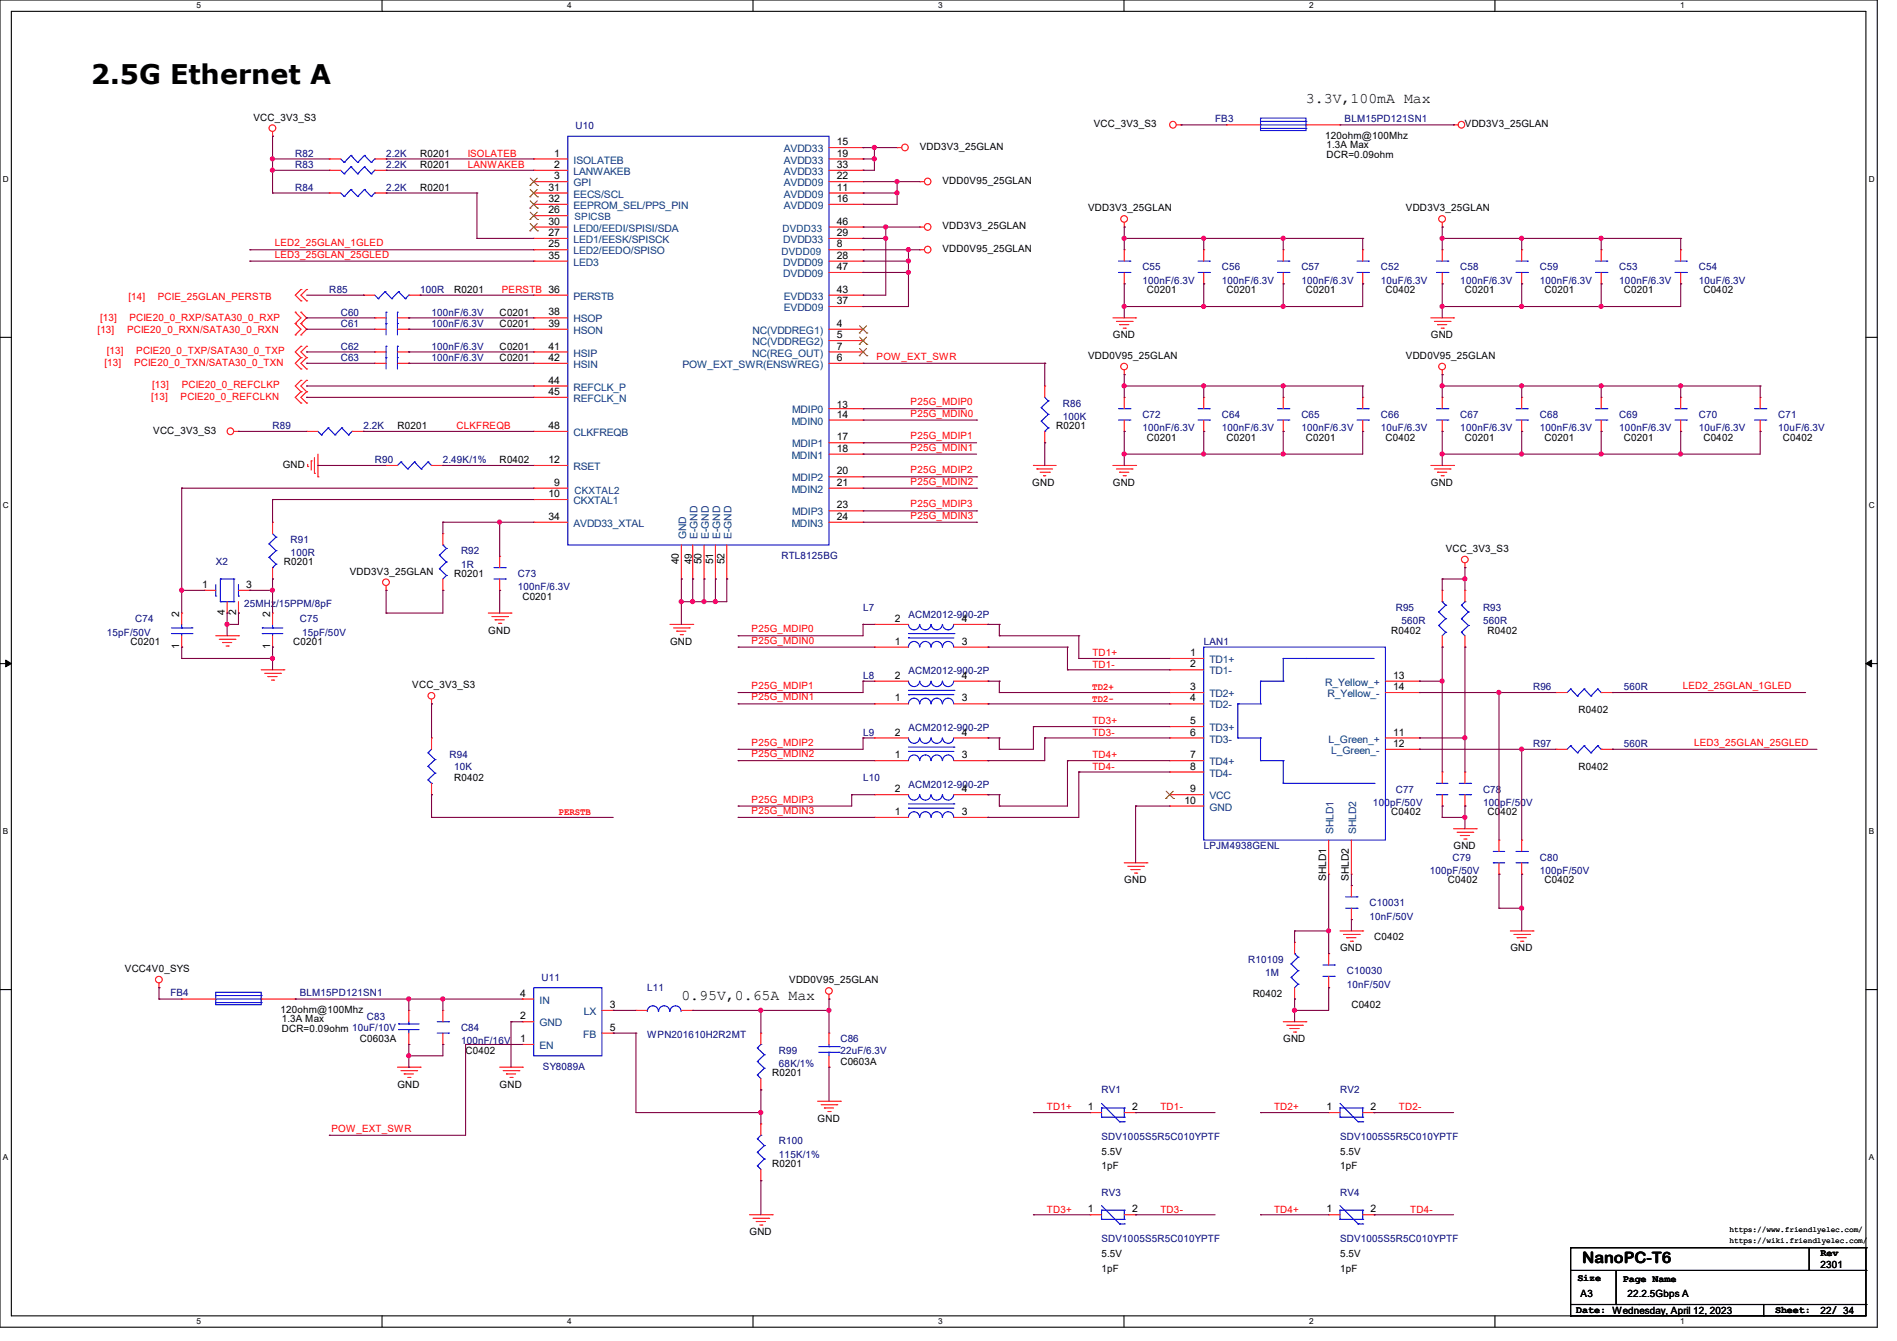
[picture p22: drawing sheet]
<svg xmlns="http://www.w3.org/2000/svg" width="297mm" height="210mm" viewBox="0 0 297 210" stroke-linecap="round" stroke-linejoin="round" font-family="sans-serif">
<defs><g id="words">
<text font-size="4.2" x="14.2" y="13.1">2.5G Ethernet A</text>
<text font-size="2.5" x="247.7" y="197.7">NanoPC-T6</text>
<g font-size="2.3">
<text x="204.5" y="16.1">3.3V,100mA Max</text>
<text x="106.7" y="156.5">0.95V,0.65A Max</text>
</g>
<g font-size="1.6">
<text x="39.7" y="18.9">VCC_3V3_S3</text>
<text x="131" y="22.7">15</text>
<text x="144" y="23.5">VDD3V3_25GLAN</text>
<text x="171.2" y="19.9">VCC_3V3_S3</text>
<text x="207.5" y="21.7">120ohm@100Mhz</text>
<text x="207.7" y="23.1">1.3A Max</text>
<text x="229.4" y="19.9">VDD3V3_25GLAN</text>
<text x="65.8" y="29.9">R0201</text>
<text x="65.8" y="24.6">R0201</text>
<text x="65.8" y="26.3">R0201</text>
<text x="85.9" y="29.8">31</text>
<text x="86.8" y="24.5">1</text>
<text x="86.8" y="26.3">2</text>
<text x="86.8" y="28.1">3</text>
<text x="131" y="29.8">11</text>
<text x="131" y="24.5">19</text>
<text x="131" y="28.1">22</text>
<text x="131" y="26.3">33</text>
<text x="147.6" y="28.8">VDD0V95_25GLAN</text>
<text x="207.7" y="24.7">DCR=0.09ohm</text>
<text x="85.9" y="33.4">26</text>
<text x="85.9" y="35.2">30</text>
<text x="85.9" y="31.6">32</text>
<text x="131" y="31.6">16</text>
<text x="131" y="35.2">46</text>
<text x="147.6" y="35.9">VDD3V3_25GLAN</text>
<text x="170.3" y="33.1">VDD3V3_25GLAN</text>
<text x="220.1" y="33.1">VDD3V3_25GLAN</text>
<text x="85.9" y="38.7">25</text>
<text x="85.9" y="37">27</text>
<text x="85.9" y="40.5">35</text>
<text x="131" y="38.7">8</text>
<text x="131" y="40.5">28</text>
<text x="131" y="37">29</text>
<text x="147.6" y="39.5">VDD0V95_25GLAN</text>
<text x="71.1" y="45.9">R0201</text>
<text x="131" y="47.6">37</text>
<text x="131" y="45.8">43</text>
<text x="131" y="42.3">47</text>
<text x="179.6" y="45.9">C0201</text>
<text x="192" y="45.9">C0201</text>
<text x="204.5" y="45.9">C0201</text>
<text x="216.9" y="45.9">C0402</text>
<text x="229.4" y="45.9">C0201</text>
<text x="241.8" y="45.9">C0201</text>
<text x="254.3" y="45.9">C0201</text>
<text x="266.7" y="45.9">C0402</text>
<text x="78.2" y="51.2">C0201</text>
<text x="78.2" y="49.4">C0201</text>
<text x="85.9" y="49.4">38</text>
<text x="85.9" y="51.2">39</text>
<text x="131" y="51.2">4</text>
<text x="131" y="53">5</text>
<text x="174.2" y="53">GND</text>
<text x="224" y="53">GND</text>
<text x="78.2" y="54.8">C0201</text>
<text x="78.2" y="56.6">C0201</text>
<text x="85.9" y="54.7">41</text>
<text x="85.9" y="56.5">42</text>
<text x="131" y="56.5">6</text>
<text x="131" y="54.7">7</text>
<text x="170.3" y="56.2">VDD0V95_25GLAN</text>
<text x="220.1" y="56.2">VDD0V95_25GLAN</text>
<text x="85.9" y="60.1">44</text>
<text x="85.9" y="61.8">45</text>
<text x="131" y="65.4">14</text>
<text x="131" y="63.8">13</text>
<text x="24" y="67.9">VCC_3V3_S3</text>
<text x="62.2" y="67.2">R0201</text>
<text x="85.9" y="67.2">48</text>
<text x="131" y="69">17</text>
<text x="131" y="70.7">18</text>
<text x="165.4" y="67.2">R0201</text>
<text x="179.6" y="69">C0201</text>
<text x="192" y="69">C0201</text>
<text x="204.5" y="69">C0201</text>
<text x="216.9" y="69">C0402</text>
<text x="229.4" y="69">C0201</text>
<text x="241.8" y="69">C0201</text>
<text x="254.3" y="69">C0201</text>
<text x="266.7" y="69">C0402</text>
<text x="279.1" y="69">C0402</text>
<text x="44.3" y="73.3">GND</text>
<text x="78.2" y="72.6">R0402</text>
<text x="85.9" y="77.9">10</text>
<text x="85.9" y="72.5">12</text>
<text x="86.8" y="76.1">9</text>
<text x="131" y="74.3">20</text>
<text x="131" y="76.1">21</text>
<text x="161.6" y="76.1">GND</text>
<text x="174.2" y="76.1">GND</text>
<text x="224" y="76.1">GND</text>
<text x="85.9" y="81.4">34</text>
<text x="131" y="79.6">23</text>
<text x="131" y="81.4">24</text>
<text x="44.4" y="88.6">R0201</text>
<text x="54.8" y="90">VDD3V3_25GLAN</text>
<text x="106.3" y="88.3" transform="rotate(-90 106.3 88.3)">40</text>
<text x="108.3" y="88.3" transform="rotate(-90 108.3 88.3)">49</text>
<text x="109.9" y="88.3" transform="rotate(-90 109.9 88.3)">50</text>
<text x="111.6" y="88.3" transform="rotate(-90 111.6 88.3)">51</text>
<text x="113.4" y="88.3" transform="rotate(-90 113.4 88.3)">52</text>
<text x="226.4" y="86.4">VCC_3V3_S3</text>
<text x="31.7" y="92.1">1</text>
<text x="38.6" y="92.1">3</text>
<text x="71.1" y="90.3">R0201</text>
<text x="81.8" y="93.9">C0201</text>
<text x="20.4" y="101">C0201</text>
<text x="28.1" y="101.7" transform="rotate(-90 28.1 101.7)">1</text>
<text x="28.1" y="96.6" transform="rotate(-90 28.1 96.6)">2</text>
<text x="35.2" y="96.3" transform="rotate(-90 35.2 96.3)">4</text>
<text x="37" y="96.3" transform="rotate(-90 37 96.3)">2</text>
<text x="42.3" y="101.7" transform="rotate(-90 42.3 101.7)">1</text>
<text x="42.3" y="96.6" transform="rotate(-90 42.3 96.6)">2</text>
<text x="45.9" y="101">C0201</text>
<text x="76.5" y="99.2">GND</text>
<text x="104.9" y="101">GND</text>
<text x="140.1" y="101">1</text>
<text x="140.1" y="97.4">2</text>
<text x="150.6" y="101">3</text>
<text x="150.6" y="97.4">4</text>
<text x="217.8" y="99.2">R0402</text>
<text x="232.9" y="99.2">R0402</text>
<text x="64.6" y="107.8">VCC_3V3_S3</text>
<text x="140.1" y="106.3">2</text>
<text x="150.6" y="106.3">4</text>
<text x="186.3" y="102.7">1</text>
<text x="186.3" y="104.5">2</text>
<text x="218.1" y="106.3">13</text>
<text x="140.1" y="109.9">1</text>
<text x="150.6" y="109.9">3</text>
<text x="186.3" y="113.4">5</text>
<text x="186.3" y="108.1">3</text>
<text x="186.3" y="109.9">4</text>
<text x="218.1" y="108.1">14</text>
<text x="247.1" y="111.7">R0402</text>
<text x="140.1" y="118.7">1</text>
<text x="140.1" y="115.2">2</text>
<text x="150.6" y="118.7">3</text>
<text x="150.6" y="115.2">4</text>
<text x="186.3" y="115.2">6</text>
<text x="186.3" y="118.7">7</text>
<text x="218.1" y="115.2">11</text>
<text x="218.1" y="117">12</text>
<text x="71.1" y="122.3">R0402</text>
<text x="140.1" y="124.1">2</text>
<text x="150.6" y="124.1">4</text>
<text x="185.5" y="125.9">10</text>
<text x="186.3" y="124.1">9</text>
<text x="186.3" y="120.5">8</text>
<text x="247.1" y="120.6">R0402</text>
<text x="140.1" y="127.6">1</text>
<text x="150.6" y="127.6">3</text>
<text x="217.8" y="127.7">C0402</text>
<text x="232.9" y="127.7">C0402</text>
<text x="227.6" y="133">GND</text>
<text x="176" y="138.3">GND</text>
<text x="207.6" y="138" transform="rotate(-90 207.6 138)">SHLD1</text>
<text x="211.2" y="138" transform="rotate(-90 211.2 138)">SHLD2</text>
<text x="226.7" y="138.3">C0402</text>
<text x="241.8" y="138.3">C0402</text>
<text x="209.8" y="149">GND</text>
<text x="215.1" y="147.2">C0402</text>
<text x="236.5" y="149">GND</text>
<text x="19.6" y="152.2">VCC4V0_SYS</text>
<text x="123.6" y="154">VDD0V95_25GLAN</text>
<text x="43.9" y="158.6">120ohm@100Mhz</text>
<text x="44.1" y="160">1.3A Max</text>
<text x="44.1" y="161.6">DCR=0.09ohm 10uF/10V</text>
<text x="81.4" y="159.6">2</text>
<text x="81.4" y="156.1">4</text>
<text x="95.5" y="157.9">3</text>
<text x="95.5" y="161.4">5</text>
<text x="196.1" y="156.1">R0402</text>
<text x="211.6" y="157.9">C0402</text>
<text x="56.3" y="163.2">C0603A</text>
<text x="72.9" y="165">C0402</text>
<text x="81.4" y="163.2">1</text>
<text x="131.6" y="166.8">C0603A</text>
<text x="200.9" y="163.2">GND</text>
<text x="62.2" y="170.3">GND</text>
<text x="78.2" y="170.3">GND</text>
<text x="120.9" y="168.6">R0201</text>
<text x="170.3" y="173.9">1</text>
<text x="177.2" y="173.9">2</text>
<text x="207.7" y="173.9">1</text>
<text x="214.6" y="173.9">2</text>
<text x="128" y="175.7">GND</text>
<text x="120.9" y="182.8">R0201</text>
<text x="172.5" y="180.8">5.5V</text>
<text x="172.5" y="183.1">1pF</text>
<text x="209.8" y="180.8">5.5V</text>
<text x="209.8" y="183.1">1pF</text>
<text x="170.3" y="189.9">1</text>
<text x="177.2" y="189.9">2</text>
<text x="207.7" y="189.9">1</text>
<text x="214.6" y="189.9">2</text>
<text x="117.3" y="193.5">GND</text>
<text x="172.5" y="196.8">5.5V</text>
<text x="209.8" y="196.8">5.5V</text>
<text x="285" y="196.7">Rev</text>
<text x="172.5" y="199.1">1pF</text>
<text x="209.8" y="199.1">1pF</text>
<text x="247" y="200.6">Size</text>
<text x="247.5" y="203.1">A3</text>
<text x="254.1" y="200.7">Page Name</text>
<text x="254.8" y="203.1">22.2.5Gbps A</text>
<text x="285" y="198.6">2301</text>
<text x="246.8" y="205.6">Date: Wednesday, April 12, 2023</text>
<text x="277.9" y="205.6">Sheet:</text>
<text x="285" y="205.7">22/ 34</text>
</g>
<g font-size="1.6" fill="#000080">
<text x="90.1" y="20.3">U10</text>
<text x="190.2" y="19">FB3</text>
<text x="210.5" y="19">BLM15PD121SN1</text>
<text x="46.2" y="29.9">R84</text>
<text x="46.2" y="24.6">R82</text>
<text x="46.2" y="26.3">R83</text>
<text x="60.5" y="29.9">2.2K</text>
<text x="60.5" y="24.6">2.2K</text>
<text x="60.5" y="26.3">2.2K</text>
<text x="51.6" y="45.9">R85</text>
<text x="65.8" y="45.9">100R</text>
<text x="178.9" y="42.3">C55</text>
<text x="178.9" y="44.4">100nF/6.3V</text>
<text x="191.3" y="42.3">C56</text>
<text x="191.3" y="44.4">100nF/6.3V</text>
<text x="203.7" y="42.3">C57</text>
<text x="203.7" y="44.4">100nF/6.3V</text>
<text x="216.2" y="42.3">C52</text>
<text x="216.2" y="44.4">10uF/6.3V</text>
<text x="228.6" y="42.3">C58</text>
<text x="228.6" y="44.4">100nF/6.3V</text>
<text x="241.1" y="42.3">C59</text>
<text x="241.1" y="44.4">100nF/6.3V</text>
<text x="253.5" y="42.3">C53</text>
<text x="253.5" y="44.4">100nF/6.3V</text>
<text x="266" y="42.3">C54</text>
<text x="266" y="44.4">10uF/6.3V</text>
<text x="53.3" y="51.2">C61</text>
<text x="53.3" y="49.4">C60</text>
<text x="67.6" y="51.2">100nF/6.3V</text>
<text x="67.6" y="49.4">100nF/6.3V</text>
<text x="53.3" y="54.8">C62</text>
<text x="53.3" y="56.6">C63</text>
<text x="67.6" y="54.8">100nF/6.3V</text>
<text x="67.6" y="56.6">100nF/6.3V</text>
<text x="166.4" y="63.7">R86</text>
<text x="166.4" y="65.8">100K</text>
<text x="178.9" y="65.4">C72</text>
<text x="191.3" y="65.4">C64</text>
<text x="203.7" y="65.4">C65</text>
<text x="216.2" y="65.4">C66</text>
<text x="228.6" y="65.4">C67</text>
<text x="241.1" y="65.4">C68</text>
<text x="253.5" y="65.4">C69</text>
<text x="266" y="65.4">C70</text>
<text x="278.4" y="65.4">C71</text>
<text x="42.7" y="67.2">R89</text>
<text x="56.9" y="67.2">2.2K</text>
<text x="178.9" y="67.6">100nF/6.3V</text>
<text x="191.3" y="67.6">100nF/6.3V</text>
<text x="203.7" y="67.6">100nF/6.3V</text>
<text x="216.2" y="67.6">10uF/6.3V</text>
<text x="228.6" y="67.6">100nF/6.3V</text>
<text x="241.1" y="67.6">100nF/6.3V</text>
<text x="253.5" y="67.6">100nF/6.3V</text>
<text x="266" y="67.6">10uF/6.3V</text>
<text x="278.4" y="67.6">10uF/6.3V</text>
<text x="58.7" y="72.6">R90</text>
<text x="69.3" y="72.6">2.49K/1%</text>
<text x="33.8" y="88.6">X2</text>
<text x="45.5" y="85">R91</text>
<text x="45.5" y="87.1">100R</text>
<text x="72.2" y="86.8">R92</text>
<text x="72.2" y="88.9">1R</text>
<text x="122.3" y="87.5">RTL8125BG</text>
<text x="38.2" y="95.1">25MHz/15PPM/8pF</text>
<text x="81.1" y="90.3">C73</text>
<text x="81.1" y="92.5">100nF/6.3V</text>
<text x="135.1" y="95.7">L7</text>
<text x="218.5" y="95.7">R95</text>
<text x="232.2" y="95.7">R93</text>
<text x="16.7" y="99.6">15pF/50V</text>
<text x="21.2" y="97.4">C74</text>
<text x="46.9" y="97.4">C75</text>
<text x="47.3" y="99.6">15pF/50V</text>
<text x="142.2" y="96.7">ACM2012-900-2P</text>
<text x="188.5" y="101">LAN1</text>
<text x="219.4" y="97.8">560R</text>
<text x="232.2" y="97.8">560R</text>
<text x="135.1" y="106.3">L8</text>
<text x="142.2" y="105.6">ACM2012-900-2P</text>
<text x="240" y="108.1">R96</text>
<text x="254.3" y="108.1">560R</text>
<text x="70.4" y="118.8">R94</text>
<text x="135.1" y="115.2">L9</text>
<text x="142.2" y="114.5">ACM2012-900-2P</text>
<text x="240" y="117">R97</text>
<text x="254.3" y="117">560R</text>
<text x="71.1" y="120.6">10K</text>
<text x="135.1" y="122.3">L10</text>
<text x="142.2" y="123.4">ACM2012-900-2P</text>
<text x="218.5" y="124.1">C77</text>
<text x="232.2" y="124.1">C78</text>
<text x="215" y="126.2">100pF/50V</text>
<text x="232.2" y="126.2">100pF/50V</text>
<text x="188.5" y="133">LPJM4938GENL</text>
<text x="223.9" y="136.9">100pF/50V</text>
<text x="227.4" y="134.8">C79</text>
<text x="241.1" y="134.8">C80</text>
<text x="241.1" y="136.9">100pF/50V</text>
<text x="214.4" y="141.9">C10031</text>
<text x="214.4" y="144">10nF/50V</text>
<text x="26.7" y="156">FB4</text>
<text x="46.9" y="156">BLM15PD121SN1</text>
<text x="84.8" y="153.6">U11</text>
<text x="101.3" y="155.2">L11</text>
<text x="195.4" y="150.8">R10109</text>
<text x="198.1" y="152.9">1M</text>
<text x="210.9" y="152.6">C10030</text>
<text x="210.9" y="154.7">10nF/50V</text>
<text x="57.4" y="159.7">C83</text>
<text x="72.2" y="161.5">C84</text>
<text x="72.2" y="163.6">100nF/16V</text>
<text x="85" y="167.5">SY8089A</text>
<text x="101.3" y="162.5">WPN201610H2R2MT</text>
<text x="122" y="165">R99</text>
<text x="122" y="167.1">68K/1%</text>
<text x="131.6" y="163.2">C86</text>
<text x="131.6" y="165">22uF/6.3V</text>
<text x="172.5" y="171.2">RV1</text>
<text x="209.8" y="171.2">RV2</text>
<text x="122" y="179.2">R100</text>
<text x="172.5" y="178.5">SDV1005S5R5C010YPTF</text>
<text x="209.8" y="178.5">SDV1005S5R5C010YPTF</text>
<text x="122" y="181.4">115K/1%</text>
<text x="172.5" y="187.2">RV3</text>
<text x="209.8" y="187.2">RV4</text>
<text x="172.5" y="194.5">SDV1005S5R5C010YPTF</text>
<text x="209.8" y="194.5">SDV1005S5R5C010YPTF</text>
</g>
<g font-size="1.6" fill="#004080">
<text x="122.7" y="23.8">AVDD33</text>
<text x="89.8" y="25.6">ISOLATEB</text>
<text x="89.8" y="27.4">LANWAKEB</text>
<text x="89.8" y="29.2">GPI</text>
<text x="122.7" y="25.6">AVDD33</text>
<text x="122.7" y="29.2">AVDD09</text>
<text x="122.7" y="27.4">AVDD33</text>
<text x="89.8" y="30.9">EECS/SCL</text>
<text x="89.8" y="32.7">EEPROM_SEL/PPS_PIN</text>
<text x="90" y="34.5">SPICSB</text>
<text x="122.7" y="30.9">AVDD09</text>
<text x="122.7" y="32.7">AVDD09</text>
<text x="89.8" y="39.8">LED2/EEDO/SPISO</text>
<text x="89.8" y="38.1">LED1/EESK/SPISCK</text>
<text x="89.8" y="36.3">LED0/EEDI/SPISI/SDA</text>
<text x="89.8" y="41.6">LED3</text>
<text x="122.3" y="40">DVDD09</text>
<text x="122.5" y="36.3">DVDD33</text>
<text x="122.6" y="41.6">DVDD09</text>
<text x="122.6" y="38.1">DVDD33</text>
<text x="89.8" y="46.9">PERSTB</text>
<text x="122.6" y="43.4">DVDD09</text>
<text x="122.7" y="46.9">EVDD33</text>
<text x="89.8" y="50.5">HSOP</text>
<text x="89.8" y="52.3">HSON</text>
<text x="117.8" y="52.3">NC(VDDREG1)</text>
<text x="122.7" y="48.7">EVDD09</text>
<text x="89.8" y="55.8">HSIP</text>
<text x="89.8" y="57.6">HSIN</text>
<text x="106.8" y="57.6">POW_EXT_SWR(ENSWREG)</text>
<text x="117.8" y="55.8">NC(REG_OUT)</text>
<text x="117.8" y="54.1">NC(VDDREG2)</text>
<text x="89.8" y="61.2">REFCLK_P</text>
<text x="89.8" y="63">REFCLK_N</text>
<text x="124" y="64.7">MDIP0</text>
<text x="89.8" y="68.3">CLKFREQB</text>
<text x="124" y="66.5">MDIN0</text>
<text x="124" y="71.8">MDIN1</text>
<text x="124" y="70.1">MDIP1</text>
<text x="89.8" y="73.6">RSET</text>
<text x="90" y="77.3">CKXTAL2</text>
<text x="124" y="77.2">MDIN2</text>
<text x="124" y="75.4">MDIP2</text>
<text x="89.8" y="79">CKXTAL1</text>
<text x="89.8" y="82.5">AVDD33_XTAL</text>
<text x="124" y="82.5">MDIN3</text>
<text x="124" y="80.7">MDIP3</text>
<text x="107.4" y="84.5" transform="rotate(-90 107.4 84.5)">GND</text>
<text x="109.2" y="84.5" transform="rotate(-90 109.2 84.5)">E-GND</text>
<text x="111" y="84.5" transform="rotate(-90 111 84.5)">E-GND</text>
<text x="112.8" y="84.5" transform="rotate(-90 112.8 84.5)">E-GND</text>
<text x="114.6" y="84.5" transform="rotate(-90 114.6 84.5)">E-GND</text>
<text x="189.4" y="103.8">TD1+</text>
<text x="189.4" y="105.6">TD1-</text>
<text x="207.5" y="107.4">R_Yellow_+</text>
<text x="189.4" y="109.2">TD2+</text>
<text x="189.4" y="111">TD2-</text>
<text x="207.9" y="109.2">R_Yellow_-</text>
<text x="189.4" y="114.5">TD3+</text>
<text x="189.4" y="116.3">TD3-</text>
<text x="189.4" y="119.8">TD4+</text>
<text x="208" y="116.3">L_Green_+</text>
<text x="208.4" y="118.1">L_Green_-</text>
<text x="189.4" y="125.2">VCC</text>
<text x="189.4" y="121.6">TD4-</text>
<text x="189.4" y="127">GND</text>
<text x="208.8" y="130.7" transform="rotate(-90 208.8 130.7)">SHLD1</text>
<text x="212.3" y="130.7" transform="rotate(-90 212.3 130.7)">SHLD2</text>
<text x="84.5" y="160.7">GND</text>
<text x="84.5" y="157.2">IN</text>
<text x="91.4" y="159">LX</text>
<text x="84.5" y="164.3">EN</text>
<text x="91.3" y="162.5">FB</text>
</g>
<g font-size="1.6" fill="#f00">
<text x="73.2" y="26.3">LANWAKEB</text>
<text x="73.2" y="24.6">ISOLATEB</text>
<text x="43" y="38.6">LED2_25GLAN_1GLED</text>
<text x="43" y="40.3">LED3_25GLAN_25GLED</text>
<text x="20.1" y="46.9">[14]</text>
<text x="24.7" y="46.9">PCIE_25GLAN_PERSTB</text>
<text x="78.6" y="45.9">PERSTB 36</text>
<text x="15.3" y="52.1">[13]</text>
<text x="15.7" y="50.3">[13]</text>
<text x="19.9" y="52.1">PCIE20_0_RXN/SATA30_0_RXN</text>
<text x="20.3" y="50.3">PCIE20_0_RXP/SATA30_0_RXP</text>
<text x="16.3" y="57.3">[13]</text>
<text x="16.7" y="55.5">[13]</text>
<text x="21" y="57.3">PCIE20_0_TXN/SATA30_0_TXN</text>
<text x="21.3" y="55.5">PCIE20_0_TXP/SATA30_0_TXP</text>
<text x="137.2" y="56.3">POW_EXT_SWR</text>
<text x="23.7" y="62.6">[13]</text>
<text x="23.8" y="60.8">[13]</text>
<text x="28.3" y="62.6">PCIE20_0_REFCLKN</text>
<text x="28.4" y="60.8">PCIE20_0_REFCLKP</text>
<text x="142.6" y="65.2">P25G_MDIN0</text>
<text x="142.6" y="63.5">P25G_MDIP0</text>
<text x="71.5" y="67.2">CLKFREQB</text>
<text x="142.6" y="68.8">P25G_MDIP1</text>
<text x="142.6" y="70.6">P25G_MDIN1</text>
<text x="142.6" y="74.1">P25G_MDIP2</text>
<text x="142.6" y="75.9">P25G_MDIN2</text>
<text x="142.6" y="79.5">P25G_MDIP3</text>
<text x="142.6" y="81.2">P25G_MDIN3</text>
<text x="117.7" y="100.8">P25G_MDIN0</text>
<text x="117.7" y="99">P25G_MDIP0</text>
<text x="117.7" y="107.9">P25G_MDIP1</text>
<text x="171" y="102.8">TD1+</text>
<text x="171" y="104.6">TD1-</text>
<text x="263.5" y="107.9">LED2_25GLAN_1GLED</text>
<text x="117.7" y="109.7">P25G_MDIN1</text>
<text x="171" y="108.1">TD2+</text>
<text x="171" y="109.9">TD2-</text>
<text x="171" y="113.5">TD3+</text>
<text x="117.7" y="118.6">P25G_MDIN2</text>
<text x="117.7" y="116.8">P25G_MDIP2</text>
<text x="171" y="115.2">TD3-</text>
<text x="171" y="118.8">TD4+</text>
<text x="265.3" y="116.8">LED3_25GLAN_25GLED</text>
<text x="117.7" y="125.7">P25G_MDIP3</text>
<text x="171" y="120.6">TD4-</text>
<text x="87.5" y="127.7">PERSTB</text>
<text x="117.7" y="127.5">P25G_MDIN3</text>
<text x="163.9" y="173.9">TD1+</text>
<text x="181.7" y="173.9">TD1-</text>
<text x="199.5" y="173.9">TD2+</text>
<text x="219" y="173.9">TD2-</text>
<text x="51.9" y="177.2">POW_EXT_SWR</text>
<text x="163.9" y="189.9">TD3+</text>
<text x="181.7" y="189.9">TD3-</text>
<text x="199.5" y="189.9">TD4+</text>
<text x="220.8" y="189.9">TD4-</text>
</g>
<g font-size="1.3">
<text x="30.8" y="1.3">5</text>
<text x="88.8" y="1.3">4</text>
<text x="146.9" y="1.3">3</text>
<text x="205" y="1.3">2</text>
<text x="263.1" y="1.3">1</text>
<text x=".5" y="28.4">D</text>
<text x="292.6" y="28.4">D</text>
<text x=".5" y="79.5">C</text>
<text x="292.6" y="79.5">C</text>
<text x=".5" y="130.6">B</text>
<text x="292.6" y="130.6">B</text>
<text x=".5" y="181.7">A</text>
<text x="292.6" y="181.7">A</text>
<text x="30.8" y="207.4">5</text>
<text x="88.8" y="207.4">4</text>
<text x="146.9" y="207.4">3</text>
<text x="205" y="207.4">2</text>
<text x="263.1" y="207.4">1</text>
</g>
<g font-size="1.2">
<text x="270.8" y="194.6">https://wiki.friendlyelec.com/</text>
<text x="270.8" y="192.9">https://www.friendlyelec.com/</text>
</g>
</g></defs>
<path d="M0 0h293.9v207.9h-293.9zM1.8 1.8h290.3v204.3h-290.3z" fill="none" stroke="#000" stroke-width=".17"/>
<g fill="#fff">
<path d="M30.8 .2h.7v1.4h-.7z"/>
<path d="M30.8 206.2h.7v1.4h-.7z"/>
</g>
<path d="M59.8 0v1.8M59.8 206.1v1.8" fill="none" stroke="#000" stroke-width=".17"/>
<g fill="#fff">
<path d="M88.8 .2h.7v1.4h-.7z"/>
<path d="M88.8 206.2h.7v1.4h-.7z"/>
</g>
<path d="M117.9 0v1.8M117.9 206.1v1.8" fill="none" stroke="#000" stroke-width=".17"/>
<g fill="#fff">
<path d="M146.9 .2h.7v1.4h-.7z"/>
<path d="M146.9 206.2h.7v1.4h-.7z"/>
</g>
<path d="M176 0v1.8M176 206.1v1.8" fill="none" stroke="#000" stroke-width=".17"/>
<g fill="#fff">
<path d="M205 .2h.7v1.4h-.7z"/>
<path d="M205 206.2h.7v1.4h-.7z"/>
</g>
<path d="M234.1 0v1.8M234.1 206.1v1.8" fill="none" stroke="#000" stroke-width=".17"/>
<g fill="#fff">
<path d="M263.1 .2h.6v1.4h-.6z"/>
<path d="M263.1 206.2h.6v1.4h-.6z"/>
<path d="M.5 27.3h.9v1.4h-.9z"/>
<path d="M292.6 27.3h.9v1.4h-.9z"/>
<path d="M.5 78.4h.9v1.4h-.9z"/>
<path d="M292.6 78.4h.9v1.4h-.9z"/>
</g>
<path d="M0 52.8h1.8M292.1 52.8h1.8" fill="none" stroke="#000" stroke-width=".17"/>
<g fill="#fff">
<path d="M.5 129.5h.8v1.4h-.8z"/>
<path d="M292.6 129.5h.8v1.4h-.8z"/>
</g>
<path d="M0 103.9h1.8M292.1 103.9h1.8" fill="none" stroke="#000" stroke-width=".17"/>
<path d="M.9 103.4l.9 .5-.9 .5zM292.1 103.9l.9-.5v1z" fill="#000" stroke="#000" stroke-width=".16"/>
<g fill="#fff">
<path d="M.5 180.5h.8v1.4h-.8z"/>
<path d="M292.6 180.5h.8v1.4h-.8z"/>
</g>
<g fill="none" stroke="#000" stroke-width=".17">
<path d="M0 155h1.8M292.1 155h1.8M245.9 195.4h.1M245.9 199h46.2M245.9 195.4v10.7M245.9 195.4h46.2M253 199v5.3M283.3 199h.1M283.3 195.4v3.6M292.1 199h.1M292.1 195.4h.1M292.1 195.4v10.7h-46.2"/>
<path d="M245.9 206.1h.1M245.9 204.3h46.2M253 204.3h.1M256.6 204.3h.1M276.1 206.1h.1M276.1 204.3v1.8M292.1 204.3h.1"/>
</g>
<g fill="none" stroke="#f00" stroke-width=".17">
<path d="M184.2 19.6h.7M184.9 19.6h.1M192 19.6h.1M192 19.6h5.4M204.5 19.6h5.3M209.8 19.6h.1M227.6 19.6h.1M227.6 19.6h.7M42.7 21.3h.1M42.7 20.6v.7M51.6 30.2h.1M51.6 24.9h.1"/>
<path d="M51.6 26.7h.1M51.6 30.2h1.7M51.6 24.9h1.7M51.6 26.7h1.7M58.7 30.2h1.8M58.7 24.9h1.8M58.7 26.7h1.8M60.5 30.2h.1M60.5 24.9h.1M60.5 26.7h.1M83.6 24.9h.1M83.6 26.7h.1"/>
<path d="M83.6 28.4h.1M83.6 39.1h.1M83.6 33.8h.1M83.6 37.3h.1M83.6 35.6h.1M83.6 30.2h.1M83.6 32h.1M83.6 39.1h5.3M83.6 28.4h5.3M83.6 35.6h5.3M83.6 30.2h5.3M83.6 24.9h5.3"/>
<path d="M83.6 26.7h5.3M83.6 32h5.3M83.6 33.8h5.3M83.6 37.3h5.3M129.8 39.1h5.3M129.8 28.4h5.3M129.8 35.6h5.3M129.8 23.1h5.3M129.8 30.2h5.3M129.8 24.9h5.3M129.8 26.7h5.3M129.8 32h5.3"/>
<path d="M129.8 37.3h5.3M135.1 39.1h.1M135.1 30.2h.1M135.1 23.1h.1M135.1 32h.1M135.1 24.9h.1M135.1 28.4h.1M135.1 37.3h.1M135.1 26.7h.1M135.1 35.6h.1M140.5 23.1h.1M140.5 23.1h.7"/>
<path d="M144 39.1h.1M144 28.4h.1M144 35.6h.1M144 39.1h.7M144 28.4h.7M144 35.6h.7M176 35.6h.1M176 39.1h.1M176 34.8v.8M176 39.1v1.8M188.5 39.1h.1M188.5 39.1v1.8"/>
<path d="M200.9 39.1h.1M200.9 39.1v1.8M213.4 39.1h.1M213.4 39.1v1.8M225.8 35.6h.1M225.8 39.1h.1M225.8 34.8v.8M225.8 39.1v1.8M238.3 39.1h.1M238.3 39.1v1.8M250.7 39.1h.1M250.7 39.1v1.8"/>
<path d="M263.1 39.1h.1M263.1 39.1v1.8M46.2 52.5h.1M46.2 50.7h.1M46.2 48.9h.1M46.2 50.7l.9 .9-.9 .9M46.2 48.9l.9 .9-.9 .9M47.1 56h.1M47.1 54.2h.1M47.1 59.6h.1M47.1 50.7h.1M47.1 52.5h.1"/>
<path d="M47.1 48.9h.1M47.1 57.8h.1M47.1 47.1h.1M47.1 45.3h.1M47.1 54.2l-.9 .9 .9 .9M47.1 59.6l-.9 .9 .9 .8M47.1 50.7l.9 .9-.9 .9M47.1 48.9l.9 .9-.9 .9M47.1 56l-.9 .9 .9 .9M47.1 45.3l-.9 .9 .9 .9M48 56h.1M48 54.2h.1"/>
<path d="M48 59.6h.1M48 57.8h.1M48 47.1h.1M48 45.3h.1M48 54.2l-.9 .9 .9 .9M48 59.6l-.9 .9 .9 .8M48 56l-.9 .9 .9 .9M48 45.3l-.9 .9 .9 .9M56.9 46.2h.1M56.9 46.2h1.8M58.7 51.6h.1M58.7 49.8h.1"/>
<path d="M58.7 55.1h.1M58.7 56.9h.1M58.7 49.8h1.8M58.7 51.6h1.8M58.7 55.1h1.8M58.7 56.9h1.8M62.2 49.8h1.8M62.2 51.6h1.8M62.2 55.1h1.8M62.2 56.9h1.8M64 51.6h.1M64 49.8h.1"/>
<path d="M64 55.1h.1M64 56.9h.1M64 46.2h1.8M65.8 46.2h.1M83.6 40.9h.1M83.6 46.2h.1M83.6 49.8h.1M83.6 51.6h.1M83.6 55.1h.1M83.6 56.9h.1M83.6 49.8h5.3M83.6 51.6h5.3"/>
<path d="M83.6 55.1h5.3M83.6 46.2h5.3M83.6 56.9h5.3M83.6 40.9h5.3M129.8 51.6h5.3M129.8 55.1h5.3M129.8 46.2h5.3M129.8 56.9h5.3M129.8 53.3h5.3M129.8 40.9h5.3M129.8 48h5.3M129.8 42.7h5.3"/>
<path d="M135.1 51.6h.1M135.1 53.3h.1M135.1 56.9h.1M135.1 55.1h.1M135.1 40.9h.1M135.1 48h.1M135.1 46.2h.1M135.1 42.7h.1M174.2 49.8h3.6M174.8 50.3h2.4M175.3 50.8h.1M175.3 50.8h1.4"/>
<path d="M175.9 51.4h.3M176 58.7h.1M176 44.4h.1M176 42.7v1.7M176 58v.7M176.2 51.4h.1M177.2 50.3h.1M177.8 49.8h.1M188.5 44.4h.1M188.5 42.7v1.7M200.9 44.4h.1M200.9 42.7v1.7"/>
<path d="M213.4 44.4h.1M213.4 42.7v1.7M224 49.8h3.6M224.6 50.3h2.4M225.1 50.8h.1M225.1 50.8h1.4M225.6 51.4h.4M225.8 58.7h.1M225.8 44.4h.1M225.8 42.7v1.7M225.8 58v.7M226 51.4h.1"/>
<path d="M227 50.3h.1M227.6 49.8h.1M238.3 44.4h.1M238.3 42.7v1.7M250.7 44.4h.1M250.7 42.7v1.7M263.1 44.4h.1M263.1 42.7v1.7M36.6 67.6h.7M37.3 67.6h.1M47.1 61.3h.1M47.1 63.1h.1"/>
<path d="M47.1 61.3l-.9 .9 .9 .9M48 61.3h.1M48 63.1h.1M48 67.6h.1M48 67.6h1.8M48 61.3l-.9 .9 .9 .9M48.2 73.1h.1M48.2 72.7v.4M48.7 72.2h.1M48.7 72.2v1.4M49.2 74.1h.1M49.2 71.7v2.4"/>
<path d="M49.8 74.7h.1M49.8 71.1v3.6M55.1 67.6h1.8M56.9 67.6h.1M60.5 72.9h.1M60.5 72.9h1.7M67.6 72.9h1.7M69.3 72.9h.1M83.6 76.5h.1M83.6 78.2h.1M83.6 72.9h.1M83.6 60.5h.1"/>
<path d="M83.6 62.2h.1M83.6 67.6h.1M83.6 67.6h5.3M83.6 72.9h5.3M83.6 76.5h5.3M83.6 78.2h5.3M83.6 60.5h5.3M83.6 62.2h5.3M129.8 76.5h5.3M129.8 64h5.3M129.8 65.8h5.3M129.8 69.3h5.3"/>
<path d="M129.8 71.1h5.3M129.8 74.7h5.3M135.1 64h.1M135.1 65.8h.1M135.1 69.3h.1M135.1 71.1h.1M135.1 74.7h.1M135.1 76.5h.1M161.8 72.9h.1M161.8 72.9h3.6M162.3 73.4h.1M162.3 73.4h2.5"/>
<path d="M162.9 74h1.4M163.4 74.5h.1M163.4 74.5h.3M163.6 60.5h.1M163.6 69.3h.1M163.6 60.5v1.7M163.6 67.6v1.7M164.3 74h.1M174.2 72.9h3.6M174.8 73.4h2.4M175.3 74h.1M175.3 74h1.4"/>
<path d="M175.9 74.5h.3M176 67.6h.1M176 62.2h.1M176 62.2v1.8M176 65.8v1.8M176.2 74.5h.1M177.2 73.4h.1M177.8 72.9h.1M188.5 67.6h.1M188.5 62.2h.1M188.5 62.2v1.8M188.5 65.8v1.8"/>
<path d="M200.9 67.6h.1M200.9 62.2h.1M200.9 62.2v1.8M200.9 65.8v1.8M213.4 67.6h.1M213.4 62.2h.1M213.4 62.2v1.8M213.4 65.8v1.8M224 72.9h3.6M224.6 73.4h2.4M225.1 74h.1M225.1 74h1.4"/>
<path d="M225.6 74.5h.4M225.8 67.6h.1M225.8 62.2h.1M225.8 62.2v1.8M225.8 65.8v1.8M226 74.5h.1M227 73.4h.1M227.6 72.9h.1M238.3 67.6h.1M238.3 62.2h.1M238.3 62.2v1.8M238.3 65.8v1.8"/>
<path d="M250.7 67.6h.1M250.7 62.2h.1M250.7 62.2v1.8M250.7 65.8v1.8M263.1 67.6h.1M263.1 62.2h.1M263.1 62.2v1.8M263.1 65.8v1.8M275.6 67.6h.1M275.6 62.2h.1M275.6 62.2v1.8M275.6 65.8v1.8"/>
<path d="M28.4 96h.1M28.4 96v1.8M28.4 99.6v1.7M32 92.5h.1M32 92.5h1.8M33.8 99.6h3.5M35.6 96h.1M35.6 94.2v1.8M37.3 99.6h.1M37.3 96h.1M37.3 92.5h1.8M37.3 94.2v1.8"/>
<path d="M39.1 92.5h.1M42.7 81.8h.1M42.7 90.7h.1M42.7 96h.1M42.7 81.8v1.8M42.7 88.9v1.8M42.7 96v1.8M42.7 99.6v1.7M60.5 92.5h.1M60.5 91.7v.8M69.3 92.5h.1M69.3 83.6h.1"/>
<path d="M69.3 83.6v1.7M69.3 90.7v1.8M76.5 96h3.5M77 96.6h2.5M77.5 97.1h.1M77.5 97.1h1.5M78.1 97.6h.3M78.2 92.5h.1M78.2 87.1h.1M78.2 87.1v1.8M78.2 90.7v1.8M78.4 97.6h.1"/>
<path d="M79.5 96.6h.1M80 96h.1M83.6 81.8h.1M83.6 81.8h5.3M104.9 97.8h3.6M105.5 98.3h2.4M106 98.8h.1M106 98.8h1.4M106.5 99.4h.3M106.7 90.7h.1M106.7 85.3v5.4M106.8 99.4h.1"/>
<path d="M107.9 98.3h.1M108.5 97.8h.1M108.5 90.7h.1M108.5 85.3v5.4M110.2 90.7h.1M110.2 85.3v5.4M112 90.7h.1M112 85.3v5.4M113.8 90.7h.1M113.8 85.3v5.4M129.8 80h5.3M129.8 81.8h5.3"/>
<path d="M135.1 80h.1M135.1 81.8h.1M136.9 97.8h.1M136.9 97.8h5.3M149.4 97.8h5.3M154.7 97.8h.1M225.8 92.5h.1M225.8 92.5v1.7M225.8 99.6v1.7M229.4 88.9h.1M229.4 92.5h.1M229.4 88.2v.7"/>
<path d="M229.4 92.5v1.7M229.4 99.6v1.7M28.4 101.3h.1M34.3 100.1h2.5M34.8 100.6h.1M34.8 100.6h1.5M35.4 101.2h.3M35.7 101.2h.1M36.8 100.1h.1M40.9 104.9h3.5M41.4 105.5h2.5M42 106h.1"/>
<path d="M42 106h1.4M42.5 106.5h.3M42.7 101.3h.1M42.8 106.5h.1M43.9 105.5h.1M44.4 104.9h.1M67.6 110.2h.1M67.6 115.6h.1M67.6 109.5v.7M67.6 115.6v1.7M136.9 119.1h.1M136.9 115.6h.1"/>
<path d="M136.9 110.2h.1M136.9 106.7h.1M136.9 101.3h.1M136.9 115.6h5.3M136.9 119.1h5.3M136.9 110.2h5.3M136.9 106.7h5.3M136.9 101.3h5.3M149.4 115.6h5.3M149.4 119.1h5.3M149.4 110.2h5.3M149.4 106.7h5.3"/>
<path d="M149.4 101.3h5.3M154.7 119.1h.1M154.7 115.6h.1M154.7 110.2h.1M154.7 106.7h.1M154.7 101.3h.1M183.1 113.8h.1M183.1 115.6h.1M183.1 119.1h.1M183.1 108.5h.1M183.1 110.2h.1M183.1 103.1h.1"/>
<path d="M183.1 104.9h.1M183.1 104.9h5.4M183.1 108.5h5.4M183.1 113.8h5.4M183.1 115.6h5.4M183.1 119.1h5.4M183.1 110.2h5.4M183.1 103.1h5.4M216.9 108.5h5.3M216.9 115.6h5.3M216.9 117.3h5.3M216.9 106.7h5.3"/>
<path d="M222.2 115.6h.1M222.2 117.3h.1M222.2 106.7h.1M222.2 108.5h.1M225.8 101.3h.1M229.4 101.3h.1M243.6 108.5h.1M243.6 117.3h.1M243.6 108.5h1.8M243.6 117.3h1.8M250.7 108.5h1.8M250.7 117.3h1.8"/>
<path d="M252.5 108.5h.1M252.5 117.3h.1M67.6 124.5h.1M67.6 122.7v1.8M136.9 128h.1M136.9 124.5h.1M136.9 128h5.3M136.9 124.5h5.3M149.4 128h5.3M149.4 124.5h5.3M154.7 128h.1M154.7 124.5h.1"/>
<path d="M176 135.1h3.6M176.6 135.7h2.4M177.1 136.2h.1M177.1 136.2h1.4M177.6 136.7h.4M178 136.7h.1M179 135.7h.1M179.6 135.1h.1M183.1 124.5h.1M183.1 126.2h.1M183.1 120.9h.1M183.1 124.5h5.4"/>
<path d="M183.1 126.2h5.4M183.1 120.9h5.4M208 136.9h.1M208 131.6v5.3M211.6 136.9h.1M211.6 138.7h.1M211.6 131.6v5.3M211.6 138.7v1.8M225.8 126.2h.1M225.8 120.9h.1M225.8 120.9v1.8M225.8 124.5v1.7"/>
<path d="M227.6 129.8h3.5M228.1 130.3h2.5M228.6 130.9h.1M228.6 130.9h1.5M229.2 131.4h.3M229.4 126.2h.1M229.4 120.9h.1M229.4 120.9v1.8M229.4 124.5v1.7M229.5 131.4h.1M230.6 130.3h.1M231.1 129.8h.1"/>
<path d="M234.7 136.9h.1M234.7 131.6h.1M234.7 131.6v1.7M234.7 135.1v1.8M238.3 136.9h.1M238.3 131.6h.1M238.3 131.6v1.7M238.3 135.1v1.8M24.9 154.7h.1M24.9 154v.7M28.4 156.5h.1M28.4 156.5h5.4"/>
<path d="M40.9 156.5h5.3M46.2 156.5h.1M64 158.2h.1M64 158.2v1.8M69.3 158.2h.1M69.3 158.2v1.8M81.8 156.5h.1M81.8 156.5h1.8M94.2 158.2h1.8M96 158.2h.1M99.6 158.2h.1M99.6 158.2h1.7"/>
<path d="M106.7 158.2h1.8M108.5 158.2h.1M129.8 156.5h.1M129.8 155.7v.8M202.7 156.5h.1M202.7 147.6h.1M202.7 147.6v1.8M202.7 154.7v1.8M208 154.7h.1M208 149.4h.1M208 149.4v1.7M208 152.9v1.8"/>
<path d="M209.8 145.8h3.6M210.4 146.3h2.4M210.9 146.9h.1M210.9 146.9h1.4M211.4 147.4h.4M211.6 144h.1M211.6 142.2v1.8M211.8 147.4h.1M212.8 146.3h.1M213.4 145.8h.1M236.5 145.8h3.5M237 146.3h2.5"/>
<path d="M237.5 146.9h.1M237.5 146.9h1.5M238.1 147.4h.3M238.4 147.4h.1M239.5 146.3h.1M240 145.8h.1M62.2 167.1h3.6M62.8 167.7h2.4M63.3 168.2h.1M63.3 168.2h1.4M63.8 168.7h.4M64 163.6h.1"/>
<path d="M64 161.8v1.8M64.2 168.7h.1M65.2 167.7h.1M65.8 167.1h.1M69.3 163.6h.1M69.3 161.8v1.8M78.2 167.1h3.6M78.8 167.7h2.4M79.3 168.2h.1M79.3 168.2h1.4M79.8 168.7h.4M80.2 168.7h.1"/>
<path d="M81.2 167.7h.1M81.8 167.1h.1M81.8 163.6h.1M81.8 160h.1M81.8 160h1.8M81.8 163.6h1.8M94.2 161.8h1.8M96 161.8h.1M119.1 176h.1M119.1 170.7h.1M119.1 161.8h.1M119.1 161.8v1.8"/>
<path d="M119.1 168.9v1.8M119.1 176v1.8M128 172.5h3.6M128.6 173h2.4M129.1 173.5h.1M129.1 173.5h1.4M129.6 174.1h.4M129.8 161.8h.1M129.8 167.1h.1M129.8 161.8v1.8M129.8 165.4v1.7M130 174.1h.1"/>
<path d="M131 173h.1M131.6 172.5h.1M170.7 174.2h.1M170.7 174.2h1.8M176 174.2h1.8M177.8 174.2h.1M200.9 160h3.6M201.5 160.6h2.4M202 161.1h.1M202 161.1h1.4M202.5 161.6h.4M202.9 161.6h.1"/>
<path d="M203.9 160.6h.1M204.5 160h.1M208 174.2h.1M208 174.2h1.8M213.4 174.2h1.7M215.1 174.2h.1M117.3 190.2h3.6M117.9 190.8h2.5M118.4 191.3h.1M118.4 191.3h1.4M119 191.9h.3M119.1 184.9h.1"/>
<path d="M119.1 183.1v1.8M119.3 191.9h.1M120.4 190.8h.1M120.9 190.2h.1M170.7 190.2h.1M170.7 190.2h1.8M176 190.2h1.8M177.8 190.2h.1M208 190.2h.1M208 190.2h1.8M213.4 190.2h1.7M215.1 190.2h.1"/>
<circle cx="183.6" cy="19.5" r=".52"/>
<circle cx="228.8" cy="19.5" r=".52"/>
<circle cx="42.7" cy="20.1" r=".52"/>
<circle cx="141.7" cy="23.1" r=".52"/>
<circle cx="145.2" cy="35.5" r=".52"/>
<circle cx="145.2" cy="39.1" r=".52"/>
<circle cx="145.2" cy="28.4" r=".52"/>
<circle cx="176" cy="34.3" r=".52"/>
<circle cx="225.8" cy="34.3" r=".52"/>
<circle cx="176" cy="57.4" r=".52"/>
<circle cx="225.8" cy="57.4" r=".52"/>
<circle cx="36.1" cy="67.5" r=".52"/>
<circle cx="60.4" cy="91.2" r=".52"/>
<circle cx="229.4" cy="87.6" r=".52"/>
<circle cx="67.6" cy="109" r=".52"/>
<circle cx="24.9" cy="153.4" r=".52"/>
<circle cx="129.8" cy="155.2" r=".52"/>
</g>
<g fill="none" stroke="#00f" stroke-width=".17">
<path d="M197.4 18.5h7.1v1.9h-7.1zM197.4 19.6h7.1M197.4 19h7.1M204.5 19.6h.1M204.5 19h.1M53.3 30.2l.6 .6M53.3 24.9l.6 .5M53.3 26.7l.6 .5M53.9 30.8h.1M53.9 25.4h.1M53.9 27.2h.1M54.9 29.7h.1"/>
<path d="M54.9 24.3h.1M54.9 26.1h.1M54.9 29.7l-1 1.1M54.9 29.7l1.1 1.1M54.9 24.3l-1 1.1M54.9 24.3l1.1 1.1M54.9 26.1l-1 1.1M54.9 26.1l1.1 1.1M56 30.8h.1M56 25.4h.1M56 27.2h.1M57.1 29.7h.1"/>
<path d="M57.1 24.3h.1M57.1 26.1h.1M57.1 29.7l-1.1 1.1M57.1 29.7l1 1.1M57.1 24.3l-1.1 1.1M57.1 24.3l1 1.1M57.1 26.1l-1.1 1.1M57.1 26.1l1 1.1M58.1 30.8h.1M58.1 25.4h.1M58.1 27.2h.1M58.7 30.2h.1"/>
<path d="M58.7 24.9h.1M58.7 26.7h.1M58.7 30.2l-.6 .6M58.7 24.9l-.6 .5M58.7 26.7l-.6 .5M88.9 21.3h40.9v64h-40.9zM197.4 20.1h7.1M204.5 20.1h.1M58.7 46.2l.5 .6M59.2 46.8h.1M60.3 45.7h.1M60.3 45.7l-1.1 1.1"/>
<path d="M60.3 45.7l1 1.1M60.5 50.7h.1M60.5 48.9h.1M60.5 54.2h.1M60.5 56h.1M60.5 48.9v3.6M60.5 54.2v3.6M61.3 46.8h.1M62.2 50.7h.1M62.2 48.9h.1M62.2 54.2h.1M62.2 56h.1"/>
<path d="M62.2 48.9v3.6M62.2 54.2v3.6M62.4 45.7h.1M62.4 45.7l-1.1 1.1M62.4 45.7l1.1 1.1M63.5 46.8h.1M64 46.2h.1M64 46.2l-.5 .6M175.1 42.7h1.8M175.1 40.9h1.8M176.9 42.7h.1M176.9 40.9h.1"/>
<path d="M187.6 42.7h1.8M187.6 40.9h1.8M189.4 42.7h.1M189.4 40.9h.1M200 42.7h1.8M200 40.9h1.8M201.8 42.7h.1M201.8 40.9h.1M212.5 42.7h1.7M212.5 40.9h1.7M214.2 42.7h.1M214.2 40.9h.1"/>
<path d="M224.9 42.7h1.8M224.9 40.9h1.8M226.7 42.7h.1M226.7 40.9h.1M237.4 42.7h1.7M237.4 40.9h1.7M239.1 42.7h.1M239.1 40.9h.1M249.8 42.7h1.8M249.8 40.9h1.8M251.6 42.7h.1M251.6 40.9h.1"/>
<path d="M262.3 42.7h1.7M262.3 40.9h1.7M264 42.7h.1M264 40.9h.1M49.8 67.6l.5 .5M50.3 68.1h.1M51.4 67h.1M51.4 67l-1.1 1.1M51.4 67l1.1 1.1M52.5 68.1h.1M53.5 67h.1M53.5 67l-1 1.1"/>
<path d="M53.5 67l1.1 1.1M54.6 68.1h.1M55.1 67.6h.1M55.1 67.6l-.5 .5M62.8 72.3h.1M62.8 72.3l-.6 .6M62.8 72.3l1 1.1M63.8 73.4h.1M64.9 72.3h.1M64.9 72.3l-1.1 1.1M64.9 72.3l1.1 1.1M66 73.4h.1"/>
<path d="M67 72.3h.1M67 72.3l-1 1.1M67 72.3l.6 .6M67.6 72.9h.1M163 63.8h.1M163 66h.1M163 63.8l1.1 1.1M163 66l1.1 1M163.6 67.6h.1M163.6 62.2l.5 .6M164.1 62.8h.1M164.1 64.9h.1"/>
<path d="M164.1 67h.1M164.1 62.8l-1.1 1M164.1 64.9l-1.1 1.1M164.1 67l-.5 .6M175.1 65.8h1.8M175.1 64h1.8M176.9 65.8h.1M176.9 64h.1M187.6 65.8h1.8M187.6 64h1.8M189.4 65.8h.1M189.4 64h.1"/>
<path d="M200 65.8h1.8M200 64h1.8M201.8 65.8h.1M201.8 64h.1M212.5 65.8h1.7M212.5 64h1.7M214.2 65.8h.1M214.2 64h.1M224.9 65.8h1.8M224.9 64h1.8M226.7 65.8h.1M226.7 64h.1"/>
<path d="M237.4 65.8h1.7M237.4 64h1.7M239.1 65.8h.1M239.1 64h.1M249.8 65.8h1.8M249.8 64h1.8M251.6 65.8h.1M251.6 64h.1M262.3 65.8h1.7M262.3 64h1.7M264 65.8h.1M264 64h.1"/>
<path d="M274.7 65.8h1.8M274.7 64h1.8M276.5 65.8h.1M276.5 64h.1M26.8 98.3h3.3M26.8 99.2h3.3M28.4 99.2h.1M28.4 98.3h.1M28.4 97.8v.5M28.4 99.2v.4M30.1 98.3h.1M30.1 99.2h.1"/>
<path d="M33.8 93.3h.1M33.8 91.6v1.7M34.5 94.2h.1M34.5 90.7h.1M34.5 90.7v3.5M34.5 94.2h2.1M34.5 90.7h2.1M36.6 94.2h.1M36.6 90.7h.1M36.6 90.7v3.5M37.3 93.3h.1M37.3 91.6v1.7"/>
<path d="M41.1 98.3h.1M41.1 99.2h.1M41.1 98.3h3.2M41.1 99.2h3.2M42.1 85.2h.1M42.1 87.3h.1M42.1 85.2l1.1 1M42.1 87.3l1.1 1M42.7 88.9h.1M42.7 99.2h.1M42.7 98.3h.1M42.7 83.6l.5 .5"/>
<path d="M42.7 97.8v.5M42.7 99.2v.4M43.2 84.1h.1M43.2 86.2h.1M43.2 88.3h.1M43.2 84.1l-1.1 1.1M43.2 86.2l-1.1 1.1M43.2 88.3l-.5 .6M68.8 89.1h.1M68.8 87h.1M68.8 89.1l1.1 1M68.8 87l1.1 1"/>
<path d="M69.3 85.3h.1M69.3 85.3l.6 .6M69.9 90.1h.1M69.9 88h.1M69.9 85.9h.1M69.9 90.1l-.6 .6M69.9 88l-1.1 1.1M69.9 85.9l-1.1 1.1M77.3 90.7h1.8M77.3 88.9h1.8M79.1 90.7h.1M79.1 88.9h.1"/>
<path d="M142.2 97.8a.87 .87 0 0 0 .9 .8 .87 .87 0 0 0 .9-.8M142.2 99.9h.1M142.2 99.2h7.2M142.2 99.9h7.2M144 97.8a.87 .87 0 0 0 .9 .8 .87 .87 0 0 0 .9-.8M145.8 97.8a.87 .87 0 0 0 .9 .8 .87 .87 0 0 0 .8-.8M147.6 97.8a.87 .87 0 0 0 .8 .8 .87 .87 0 0 0 .9-.8M149.4 99.2h.1M225.3 98h.1M225.3 95.8h.1M225.3 98l1.1 1M225.3 95.8l1.1 1.1"/>
<path d="M225.8 94.2h.1M225.8 94.2l.6 .6M226.4 99h.1M226.4 96.9h.1M226.4 94.8h.1M226.4 99l-.6 .6M226.4 96.9l-1.1 1.1M226.4 94.8l-1.1 1M228.8 99h.1M228.8 96.9h.1M228.8 94.8h.1M228.8 99l.6 .6"/>
<path d="M228.8 96.9l1.1 1.1M228.8 94.8l1.1 1M229.4 94.2h.1M229.4 94.2l-.6 .6M229.9 98h.1M229.9 95.8h.1M229.9 98l-1.1 1M229.9 95.8l-1.1 1.1M67 117.9h.1M67 117.9l1.1 1.1M67.6 117.3l-.6 .6M68.1 119h.1"/>
<path d="M68.1 119l-1.1 1M142.2 115.6a.87 .87 0 0 0 .9 .8 .87 .87 0 0 0 .9-.8M142.2 117.7h.1M142.2 106.7a.87 .87 0 0 0 .9 .8 .87 .87 0 0 0 .9-.8M142.2 108.8h.1M142.2 117h7.2M142.2 117.7h7.2M142.2 108.1h7.2M142.2 108.8h7.2M142.2 110.2a.87 .87 0 0 1 .9-.9 .87 .87 0 0 1 .9 .9M144 119.1a.87 .87 0 0 0-.9-.9 .87 .87 0 0 0-.9 .9M144 101.3a.87 .87 0 0 0-.9-.8 .87 .87 0 0 0-.9 .8"/>
<path d="M144 115.6a.87 .87 0 0 0 .9 .8 .87 .87 0 0 0 .9-.8M144 106.7a.87 .87 0 0 0 .9 .8 .87 .87 0 0 0 .9-.8M144 110.2a.87 .87 0 0 1 .9-.9 .87 .87 0 0 1 .9 .9M145.8 119.1a.87 .87 0 0 0-.9-.9 .87 .87 0 0 0-.9 .9M145.8 101.3a.87 .87 0 0 0-.9-.8 .87 .87 0 0 0-.9 .8M145.8 115.6a.87 .87 0 0 0 .9 .8 .87 .87 0 0 0 .8-.8M145.8 106.7a.87 .87 0 0 0 .9 .8 .87 .87 0 0 0 .8-.8M145.8 110.2a.87 .87 0 0 1 .9-.9 .87 .87 0 0 1 .8 .9M147.5 119.1a.87 .87 0 0 0-.8-.9 .87 .87 0 0 0-.9 .9M147.5 101.3a.87 .87 0 0 0-.8-.8 .87 .87 0 0 0-.9 .8M147.6 110.2a.87 .87 0 0 1 .8-.9 .87 .87 0 0 1 .9 .9M147.6 115.6a.87 .87 0 0 0 .8 .8 .87 .87 0 0 0 .9-.8"/>
<path d="M147.6 106.7a.87 .87 0 0 0 .8 .8 .87 .87 0 0 0 .9-.8M149.3 119.1a.87 .87 0 0 0-.9-.9 .87 .87 0 0 0-.8 .9M149.3 101.3a.87 .87 0 0 0-.9-.8 .87 .87 0 0 0-.8 .8M149.4 117h.1M149.4 108.1h.1M188.5 101.3h28.4v30.3h-28.4zM193.8 110.2h.1M193.8 115.6h.1M193.8 110.2h3.6M193.8 110.2v5.4M193.8 115.6h3.6M197.4 106.7h.1"/>
<path d="M197.4 110.2h.1M197.4 115.6h.1M197.4 119.1h.1M197.4 106.7h3.5M197.4 106.7v3.5M197.4 115.6v3.5M197.4 119.1h3.5M200.9 103.1h.1M200.9 106.7h.1M200.9 119.1h.1M200.9 103.1h14.2M200.9 103.1v3.6"/>
<path d="M200.9 119.1v3.6M204.5 103.1h.1M245.9 107.9h.1M245.9 116.8h.1M245.9 107.9l-.5 .6M245.9 107.9l1.1 1.1M245.9 116.8l-.5 .5M245.9 116.8l1.1 1.1M247 109h.1M247 117.9h.1M248 107.9h.1M248 116.8h.1"/>
<path d="M248 107.9l-1 1.1M248 107.9l1.1 1.1M248 116.8l-1 1.1M248 116.8l1.1 1.1M249.1 109h.1M249.1 117.9h.1M250.1 107.9h.1M250.1 116.8h.1M250.1 107.9l-1 1.1M250.1 107.9l.6 .6M250.1 116.8l-1 1.1M250.1 116.8l.6 .5"/>
<path d="M250.7 108.5h.1M250.7 117.3h.1M67 120h.1M67 122.1h.1M67 120l1.1 1.1M67 122.1l.6 .6M67.6 122.7h.1M68.1 121.1h.1M68.1 121.1l-1.1 1M142.2 124.5a.87 .87 0 0 0 .9 .8 .87 .87 0 0 0 .9-.8M142.2 126.6h.1M142.2 125.9h7.2"/>
<path d="M142.2 126.6h7.2M144 128a.87 .87 0 0 0-.9-.9 .87 .87 0 0 0-.9 .9M144 124.5a.87 .87 0 0 0 .9 .8 .87 .87 0 0 0 .9-.8M145.8 128a.87 .87 0 0 0-.9-.9 .87 .87 0 0 0-.9 .9M145.8 124.5a.87 .87 0 0 0 .9 .8 .87 .87 0 0 0 .8-.8M147.5 128a.87 .87 0 0 0-.8-.9 .87 .87 0 0 0-.9 .9M147.6 124.5a.87 .87 0 0 0 .8 .8 .87 .87 0 0 0 .9-.8M149.3 128a.87 .87 0 0 0-.9-.9 .87 .87 0 0 0-.8 .9M149.4 125.9h.1M200.9 122.7h.1M200.9 122.7h14.2M215.1 122.7h.1"/>
<path d="M224.9 124.5h.1M224.9 122.7h.1M224.9 122.7h1.8M224.9 124.5h1.8M228.5 122.7h1.8M228.5 124.5h1.8M230.3 124.5h.1M230.3 122.7h.1M233.8 135.1h.1M233.8 133.3h.1M233.8 135.1h1.8M233.8 133.3h1.8"/>
<path d="M237.4 135.1h1.7M237.4 133.3h1.7M239.1 135.1h.1M239.1 133.3h.1M33.8 155.4h7.1v2h-7.1zM33.8 156.5h7.1M33.8 155.9h7.1M33.8 157h7.1M40.9 156.5h.1M40.9 155.9h.1M40.9 157h.1M83.6 154.7h10.6v10.7h-10.6z"/>
<path d="M103.1 158.4a.87 .87 0 0 0-.9-.9 .87 .87 0 0 0-.9 .9M104.9 158.4a.87 .87 0 0 0-.9-.9 .87 .87 0 0 0-.9 .9M106.6 158.4a.87 .87 0 0 0-.8-.9 .87 .87 0 0 0-.9 .9M202.1 153.1h.1M202.1 151h.1M202.1 153.1l1.1 1M202.1 151l1.1 1M202.7 149.4h.1M202.7 149.4l.5 .5M203.2 154.1h.1M203.2 152h.1M203.2 149.9h.1"/>
<path d="M203.2 154.1l-.5 .6M203.2 152l-1.1 1.1M203.2 149.9l-1.1 1.1M207.1 152.9h1.8M207.1 151.1h1.8M208.9 152.9h.1M208.9 151.1h.1M210.7 142.2h1.8M210.7 140.5h1.8M212.5 142.2h.1M212.5 140.5h.1M62.4 161.2h.1"/>
<path d="M62.4 160.4h.1M62.4 161.2h3.2M62.4 160.4h3.2M64 160.4h.1M64 161.2h.1M64 160v.4M64 161.2v.6M68.5 161.8h1.7M68.5 160h1.7M70.2 161.8h.1M70.2 160h.1M118.6 178.4h.1"/>
<path d="M118.6 168.4h.1M118.6 166.2h.1M118.6 164.1h.1M118.6 178.4l1.1 1M118.6 168.4l.5 .5M118.6 166.2l1.1 1.1M118.6 164.1l1.1 1.1M119.1 177.8h.1M119.1 163.6h.1M119.1 177.8l-.5 .6M119.1 163.6l-.5 .5M119.7 179.4h.1"/>
<path d="M119.7 167.3h.1M119.7 165.2h.1M119.7 179.4l-1.1 1.1M119.7 167.3l-1.1 1.1M119.7 165.2l-1.1 1M128.2 164.8h3.2M128.2 163.9h3.2M129.8 163.9h.1M129.8 164.8h.1M129.8 163.6v.3M129.8 164.8v.6M131.4 164.8h.1"/>
<path d="M131.4 163.9h.1M172.5 173.5h.1M172.5 175h.1M172.5 173.5h3.5M172.5 175h3.5M172.5 173.5v1.5M172.5 172.8l2.8 2.9M175.3 175.7h.1M175.3 175.7h.7M176 173.5h.1M176 175h.1M176 175.7h.1"/>
<path d="M176 173.5v1.5M209.8 173.5h.1M209.8 175h.1M209.8 173.5v1.5M209.8 173.5h3.6M209.8 175h3.6M209.8 172.8l2.8 2.9M212.6 175.7h.1M212.6 175.7h.8M213.4 173.5h.1M213.4 175h.1M213.4 175.7h.1"/>
<path d="M213.4 173.5v1.5M118.6 182.6h.1M118.6 180.5h.1M118.6 182.6l.5 .5M118.6 180.5l1.1 1M119.7 181.5h.1M119.7 181.5l-1.1 1.1M172.5 189.5h.1M172.5 191h.1M172.5 189.5v1.5M172.5 189.5h3.5M172.5 191h3.5"/>
<path d="M172.5 188.8l2.8 2.9M175.3 191.7h.1M175.3 191.7h.7M176 189.5h.1M176 191h.1M176 191.7h.1M176 189.5v1.5M209.8 189.5h.1M209.8 191h.1M209.8 189.5v1.5M209.8 189.5h3.6M209.8 191h3.6"/>
<path d="M209.8 188.8l2.8 2.9M212.6 191.7h.1M212.6 191.7h.8M213.4 189.5h.1M213.4 191h.1M213.4 191.7h.1M213.4 189.5v1.5"/>
</g>
<g fill="none" stroke="#804000" stroke-width=".16">
<path d="M83 29h.1M83 34.4h.1M83 36.2h.1M83 30.8h.1M83 32.6h.1M83 27.9l1.2 1.1M83 33.2l1.2 1.2M83 35l1.2 1.2M83 29.7l1.2 1.1M83 31.5l1.2 1.1M84.1 27.9l-1.1 1.1M84.1 33.2l-1.1 1.2"/>
<path d="M84.1 35l-1.1 1.2M84.1 29.7l-1.1 1.1M84.1 31.5l-1.1 1.1M84.2 29h.1M84.2 34.4h.1M84.2 36.2h.1M84.2 30.8h.1M84.2 32.6h.1M134.5 52.2h.1M134.5 53.9h.1M134.5 55.7h.1M134.6 51l1.1 1.2"/>
<path d="M134.6 52.8l1.1 1.1M134.6 54.6l1.1 1.1M135.7 51l-1.2 1.2M135.7 52.8l-1.2 1.1M135.7 54.6l-1.2 1.1M135.7 52.2h.1M135.7 53.9h.1M135.7 55.7h.1M182.5 125.1h.1M182.6 123.9l1.1 1.2M183.7 123.9l-1.2 1.2M183.7 125.1h.1"/>
</g>
<g fill="none" stroke="#800040" stroke-width=".17">
<path d="M184.9 19.6h.1M184.9 19.6h7.1M209.8 19.6h17.8M227.6 19.6h.1M39.1 39.1h.1M39.1 39.1h44.5M42.7 24.9h.1M42.7 21.3h.1M42.7 26.7h.1M42.7 30.2h.1M42.7 24.9h8.9M42.7 21.3v8.9"/>
<path d="M42.7 26.7h8.9M42.7 30.2h8.9M60.5 26.7h.1M60.5 24.9h.1M60.5 30.2h.1M60.5 24.9h23.1M60.5 26.7h23.1M60.5 30.2h14.2M74.7 37.3h.1M74.7 30.2h.1M74.7 37.3h8.9M74.7 30.2v7.1"/>
<path d="M135.1 39.1h.1M135.1 32h.1M135.1 30.2h.1M135.1 37.3h.1M135.1 35.6h.1M135.1 26.7h.1M135.1 24.9h.1M135.1 23.1h.1M135.1 24.9h1.8M135.1 39.1h8.9M135.1 30.2h5.4M135.1 28.4h8.9"/>
<path d="M135.1 37.3h3.6M135.1 35.6h8.9M135.1 23.1h5.4M136.9 24.9h.1M136.9 23.1h.1M136.9 23.1v3.6h-1.8M138.7 35.6h.1M138.7 37.3h.1M138.7 35.6v10.6h-3.6M140.5 30.2h.1M140.5 28.4h.1M140.5 28.4v3.6h-5.4"/>
<path d="M142.2 39.1h.1M142.2 39.1v8.9h-7.1M176 37.3h.1M176 35.6h.1M176 37.3h37.4M176 35.6v3.5M188.5 37.3h.1M188.5 37.3v1.8M200.9 37.3h.1M200.9 37.3v1.8M213.4 37.3h.1M213.4 37.3v1.8"/>
<path d="M225.8 37.3h.1M225.8 35.6h.1M225.8 37.3h37.3M225.8 35.6v3.5M238.3 37.3h.1M238.3 37.3v1.8M250.7 37.3h.1M250.7 37.3v1.8M263.1 37.3h.1M263.1 37.3v1.8M39.1 40.9h.1M39.1 40.9h44.5"/>
<path d="M48 49.8h.1M48 51.6h.1M48 55.1h.1M48 56.9h.1M48 46.2h8.9M48 56.9h10.7M48 55.1h10.7M48 49.8h10.7M48 51.6h10.7M56.9 46.2h.1M64 56.9h.1M64 55.1h.1"/>
<path d="M64 51.6h.1M64 49.8h.1M64 56.9h19.6M64 55.1h19.6M64 49.8h19.6M64 51.6h19.6M65.8 46.2h.1M65.8 46.2h17.8M135.1 40.9h.1M135.1 48h.1M135.1 42.7h.1M135.1 46.2h.1"/>
<path d="M135.1 56.9h28.5M135.1 40.9h7.1M135.1 42.7h7.1M142.2 40.9h.1M142.2 42.7h.1M163.6 56.9h.1M163.6 56.9v3.6M176 48h.1M176 44.4h.1M176 58.7h.1M176 44.4v5.4M176 58.7v3.5"/>
<path d="M188.5 44.4h.1M188.5 48h.1M188.5 44.4v3.6M200.9 44.4h.1M200.9 48h.1M200.9 44.4v3.6M213.4 44.4h.1M213.4 44.4v3.6h-37.4M225.8 58.7h.1M225.8 44.4h.1M225.8 48h.1M225.8 44.4v5.4"/>
<path d="M225.8 58.7v3.5M238.3 44.4h.1M238.3 48h.1M238.3 44.4v3.6M250.7 44.4h.1M250.7 48h.1M250.7 44.4v3.6M263.1 44.4h.1M263.1 44.4v3.6h-37.3M28.4 76.5h.1M28.4 76.5h55.2M28.4 76.5v19.5"/>
<path d="M37.3 67.6h.1M37.3 67.6h10.7M42.7 78.2h.1M42.7 78.2v3.6M42.7 78.2h40.9M48 60.5h.1M48 62.2h.1M48 60.5h35.6M48 62.2h35.6M49.8 72.9h.1M49.8 72.9h10.7M56.9 67.6h.1"/>
<path d="M56.9 67.6h26.7M69.3 72.9h.1M69.3 72.9h14.3M135.1 64h.1M135.1 69.3h.1M135.1 71.1h.1M135.1 65.8h17.8M135.1 64h16M135.1 74.7h17.8M135.1 69.3h17.8M135.1 71.1h17.8M135.1 76.5h17.8"/>
<path d="M152.9 65.8h.1M152.9 74.7h.1M152.9 76.5h.1M163.6 69.3h.1M163.6 69.3v3.6M176 60.5h.1M176 67.6h.1M176 71.1h.1M176 60.5h37.4M176 67.6v5.3M188.5 60.5h.1M188.5 67.6h.1"/>
<path d="M188.5 71.1h.1M188.5 60.5v1.7M188.5 67.6v3.5M200.9 60.5h.1M200.9 67.6h.1M200.9 71.1h.1M200.9 60.5v1.7M200.9 67.6v3.5M213.4 60.5h.1M213.4 67.6h.1M213.4 67.6v3.5h-37.4M213.4 60.5v1.7"/>
<path d="M225.8 60.5h.1M225.8 67.6h.1M225.8 71.1h.1M225.8 60.5h49.8M225.8 67.6v5.3M238.3 60.5h.1M238.3 67.6h.1M238.3 71.1h.1M238.3 60.5v1.7M238.3 67.6v3.5M250.7 60.5h.1M250.7 67.6h.1"/>
<path d="M250.7 71.1h.1M250.7 60.5v1.7M250.7 67.6v3.5M263.1 60.5h.1M263.1 67.6h.1M263.1 71.1h.1M263.1 60.5v1.7M263.1 67.6v3.5M275.6 60.5h.1M275.6 67.6h.1M275.6 67.6v3.5h-49.8M275.6 60.5v1.7"/>
<path d="M28.4 92.5h.1M28.4 92.5h3.6M35.6 97.8h.1M35.6 96h.1M35.6 96v3.6M37.3 96h.1M37.3 96v1.8h-1.7M39.1 92.5h.1M39.1 92.5h3.6M42.7 92.5h.1M42.7 90.7h.1M42.7 90.7v5.3"/>
<path d="M60.5 92.5h.1M60.5 96h.1M60.5 92.5v3.5M69.3 81.8h.1M69.3 92.5h.1M69.3 81.8h14.3M69.3 81.8v1.8M69.3 92.5v3.5h-8.8M78.2 81.8h.1M78.2 92.5h.1M78.2 81.8v5.3M78.2 92.5v3.5"/>
<path d="M106.7 90.7h.1M106.7 94.2h.1M106.7 90.7v7.1M108.5 94.2h.1M108.5 90.7h.1M108.5 90.7v3.5M110.2 94.2h.1M110.2 90.7h.1M110.2 90.7v3.5M112 90.7h.1M112 94.2h.1M112 90.7v3.5"/>
<path d="M113.8 90.7h.1M113.8 90.7v3.5h-7.1M115.6 99.6h.1M135.1 97.8h.1M135.1 80h17.8M135.1 81.8h17.8M135.1 97.8h1.8M135.1 97.8v1.8h-19.5M152.9 80h.1M152.9 81.8h.1M154.7 97.8h.1M154.7 97.8h1.8"/>
<path d="M156.5 99.6h.1M156.5 97.8h.1M156.5 97.8v1.8M156.5 99.6h12.4M168.9 99.6h.1M168.9 99.6v3.5M225.8 90.7h.1M225.8 90.7v1.8M225.8 90.7h3.6M229.4 90.7h.1M229.4 88.9h.1M229.4 88.9v3.6"/>
<path d="M28.4 103.1h.1M28.4 101.3h.1M28.4 101.3v1.8M28.4 103.1h14.3M42.7 101.3h.1M42.7 103.1h.1M42.7 101.3v3.6M67.6 110.2h.1M67.6 110.2v5.4M115.6 101.3h.1M115.6 110.2h.1M115.6 119.1h.1"/>
<path d="M115.6 117.3h.1M115.6 108.5h.1M115.6 101.3h21.3M115.6 110.2h21.3M115.6 119.1h21.3M135.1 106.7h.1M135.1 115.6h.1M135.1 115.6h1.8M135.1 106.7v1.8h-19.5M135.1 115.6v1.7h-19.5M135.1 106.7h1.8M154.7 115.6h.1"/>
<path d="M154.7 101.3h.1M154.7 106.7h.1M154.7 110.2h.1M154.7 119.1h.1M154.7 115.6h1.8M154.7 101.3h12.4M154.7 106.7h1.8M154.7 110.2h28.4M156.5 115.6h.1M156.5 106.7h.1M156.5 108.5h.1M156.5 117.3h.1"/>
<path d="M156.5 106.7v1.8M156.5 115.6v1.7M156.5 108.5h26.6M161.8 113.8h.1M161.8 113.8v3.5h-5.3M161.8 113.8h21.3M163.6 115.6h.1M163.6 115.6v3.5h-8.9M163.6 115.6h19.5M167.1 101.3h.1M167.1 104.9h.1M167.1 119.1h.1"/>
<path d="M167.1 119.1h16M167.1 119.1v7.1h-10.6M167.1 101.3v3.6M167.1 104.9h16M168.9 103.1h.1M168.9 103.1h14.2M222.2 106.7h.1M222.2 115.6h.1M222.2 108.5h.1M222.2 117.3h.1M222.2 115.6h7.2M222.2 108.5h21.4"/>
<path d="M222.2 106.7h3.6M222.2 117.3h21.4M225.8 101.3h.1M225.8 106.7h.1M225.8 101.3v19.6M229.4 101.3h.1M229.4 115.6h.1M229.4 101.3v19.6M234.7 108.5h.1M234.7 108.5v23.1M238.3 117.3h.1M238.3 117.3v14.3"/>
<path d="M252.5 108.5h.1M252.5 117.3h.1M252.5 108.5h30.2M252.5 117.3h32M67.6 124.5h.1M67.6 128h.1M67.6 128h28.4M67.6 124.5v3.5M115.6 128h.1M115.6 126.2h.1M115.6 128h21.3M133.3 124.5h.1"/>
<path d="M133.3 124.5h3.6M133.3 124.5v1.7h-17.7M154.7 124.5h.1M154.7 128h.1M154.7 124.5h1.8M156.5 124.5h.1M156.5 126.2h.1M156.5 124.5v1.7M168.9 120.9h.1M168.9 120.9v7.1h-14.2M168.9 120.9h14.2M177.8 126.2h.1"/>
<path d="M177.8 126.2h5.3M177.8 126.2v8.9M208 136.9v12.5M211.6 138.7h.1M211.6 136.9v1.8M225.8 128h.1M225.8 126.2h.1M225.8 126.2v1.8M225.8 128h3.6M229.4 126.2h.1M229.4 128h.1M229.4 126.2v3.6"/>
<path d="M234.7 136.9h.1M234.7 136.9v5.3M238.3 136.9h.1M238.3 136.9v8.9M24.9 156.5h.1M24.9 154.7h.1M24.9 156.5h3.5M24.9 154.7v1.8M46.2 156.5h.1M46.2 156.5h35.6M64 156.5h.1M64 156.5v1.7"/>
<path d="M69.3 156.5h.1M69.3 156.5v1.7M96 158.2h.1M96 158.2h3.6M108.5 158.2h21.3M119.1 158.2h.1M119.1 158.2v3.6M129.8 156.5h.1M129.8 158.2h.1M129.8 156.5v5.3M202.7 145.8h.1M202.7 158.2h.1"/>
<path d="M202.7 156.5h.1M202.7 145.8v1.8M202.7 156.5v3.5M202.7 145.8h5.3M208 145.8h.1M208 154.7h.1M208 149.4h.1M208 154.7v3.5h-5.3M211.6 144h.1M211.6 144v1.8M234.7 142.2h.1M234.7 142.2h3.6"/>
<path d="M238.3 142.2h.1M51.6 177.8h.1M64 167.1h.1M64 165.4h.1M64 163.6h.1M64 163.6v3.5M69.3 163.6h.1M69.3 163.6v1.8h-5.3M72.9 163.6h.1M72.9 163.6v14.2h-21.3M72.9 163.6h8.9M80 160h.1"/>
<path d="M80 160h1.8M80 160v7.1M96 161.8h.1M96 161.8h3.6M99.6 161.8h.1M99.6 161.8v12.4h19.5M119.1 174.2h.1M119.1 170.7h.1M119.1 170.7v5.3M129.8 167.1h.1M129.8 167.1v5.4M161.8 174.2h.1"/>
<path d="M161.8 174.2h8.9M177.8 174.2h.1M177.8 174.2h12.4M197.4 174.2h.1M197.4 174.2h10.6M215.1 174.2h.1M215.1 174.2h12.5M119.1 184.9h.1M119.1 184.9v5.3M161.8 190.2h.1M161.8 190.2h8.9M177.8 190.2h.1"/>
<path d="M177.8 190.2h12.4M197.4 190.2h.1M197.4 190.2h10.6M215.1 190.2h.1M215.1 190.2h12.5"/>
</g>
<g fill="#f0f" stroke="#f0f" stroke-width=".17">
<circle cx="42.7" cy="24.9" r=".32"/>
<circle cx="106.7" cy="94.2" r=".32"/>
<circle cx="112" cy="94.2" r=".32"/>
<circle cx="110.2" cy="94.2" r=".32"/>
<circle cx="108.4" cy="94.2" r=".32"/>
<circle cx="140.4" cy="30.2" r=".32"/>
<circle cx="140.4" cy="28.4" r=".32"/>
<circle cx="142.2" cy="42.7" r=".32"/>
<circle cx="142.2" cy="40.9" r=".32"/>
<circle cx="142.2" cy="39.1" r=".32"/>
<circle cx="138.7" cy="35.5" r=".32"/>
<circle cx="138.7" cy="37.3" r=".32"/>
<circle cx="78.2" cy="81.8" r=".32"/>
<circle cx="136.9" cy="24.9" r=".32"/>
<circle cx="42.7" cy="26.6" r=".32"/>
<circle cx="42.7" cy="92.4" r=".32"/>
<circle cx="35.5" cy="97.8" r=".32"/>
<circle cx="28.4" cy="92.4" r=".32"/>
<circle cx="42.7" cy="103.1" r=".32"/>
<circle cx="136.9" cy="23.1" r=".32"/>
<circle cx="188.4" cy="48" r=".32"/>
<circle cx="176" cy="48" r=".32"/>
<circle cx="188.4" cy="37.3" r=".32"/>
<circle cx="176" cy="37.3" r=".32"/>
<circle cx="200.9" cy="37.3" r=".32"/>
<circle cx="200.9" cy="48" r=".32"/>
<circle cx="188.4" cy="60.4" r=".32"/>
<circle cx="176" cy="60.4" r=".32"/>
<circle cx="200.9" cy="60.4" r=".32"/>
<circle cx="188.4" cy="71.1" r=".32"/>
<circle cx="176" cy="71.1" r=".32"/>
<circle cx="200.9" cy="71.1" r=".32"/>
<circle cx="225.8" cy="60.4" r=".32"/>
<circle cx="263.1" cy="60.4" r=".32"/>
<circle cx="250.7" cy="60.4" r=".32"/>
<circle cx="238.2" cy="60.4" r=".32"/>
<circle cx="225.8" cy="71.1" r=".32"/>
<circle cx="263.1" cy="71.1" r=".32"/>
<circle cx="250.7" cy="71.1" r=".32"/>
<circle cx="238.2" cy="71.1" r=".32"/>
<circle cx="225.8" cy="37.3" r=".32"/>
<circle cx="250.7" cy="37.3" r=".32"/>
<circle cx="238.2" cy="37.3" r=".32"/>
<circle cx="250.7" cy="48" r=".32"/>
<circle cx="238.2" cy="48" r=".32"/>
<circle cx="225.8" cy="48" r=".32"/>
<circle cx="229.3" cy="115.5" r=".32"/>
<circle cx="238.2" cy="117.3" r=".32"/>
<circle cx="234.7" cy="108.4" r=".32"/>
<circle cx="238.2" cy="142.2" r=".32"/>
<circle cx="225.8" cy="106.7" r=".32"/>
<circle cx="229.3" cy="128" r=".32"/>
<circle cx="229.3" cy="90.7" r=".32"/>
<circle cx="64" cy="165.3" r=".32"/>
<circle cx="64" cy="156.4" r=".32"/>
<circle cx="69.3" cy="156.4" r=".32"/>
<circle cx="129.8" cy="158.2" r=".32"/>
<circle cx="119.1" cy="158.2" r=".32"/>
<circle cx="119.1" cy="174.2" r=".32"/>
<circle cx="208" cy="145.8" r=".32"/>
<circle cx="202.7" cy="158.2" r=".32"/>
</g>
<use href="#words"/>
</svg>
